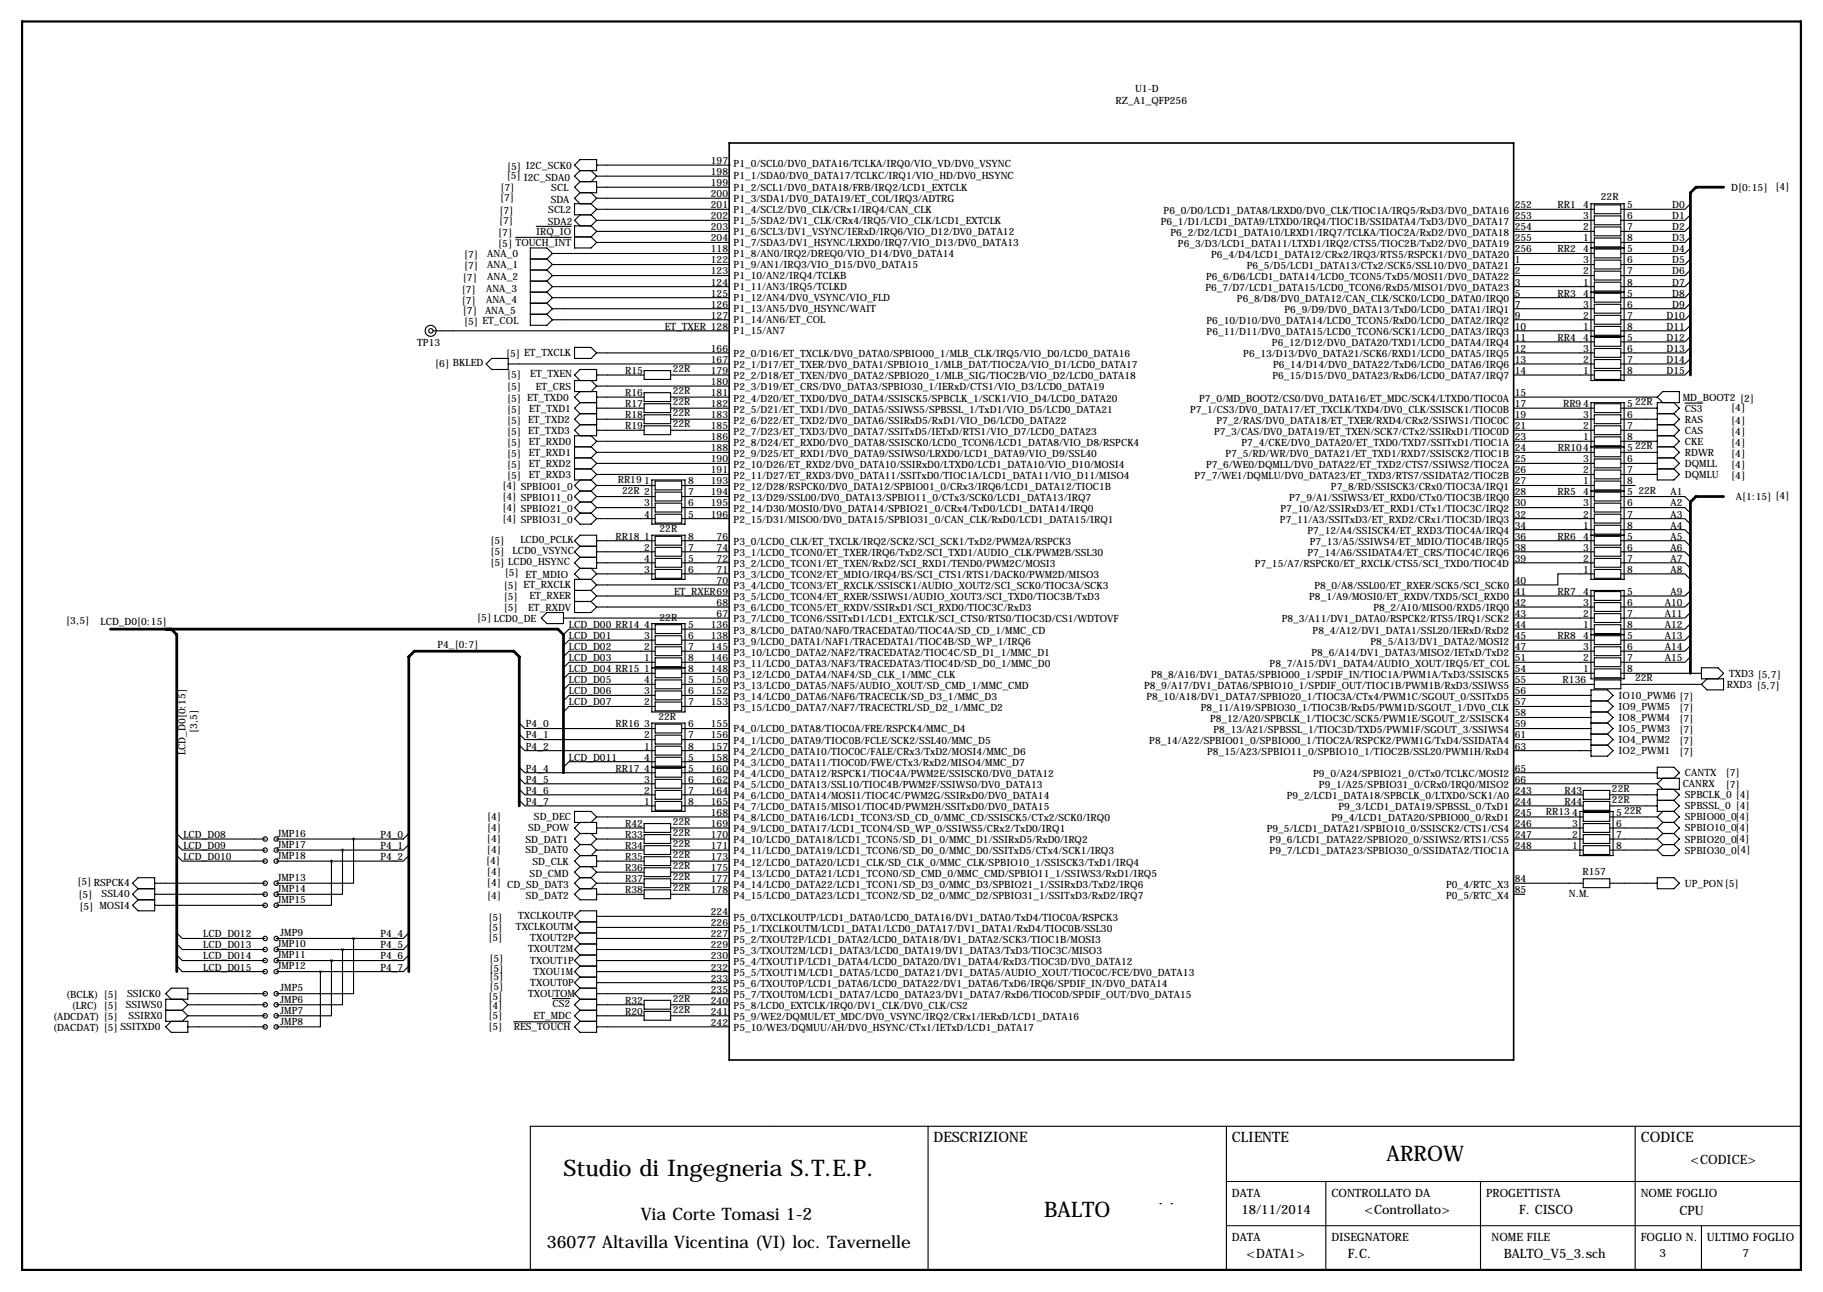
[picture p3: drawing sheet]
<svg xmlns="http://www.w3.org/2000/svg" width="419mm" height="297mm" viewBox="0 0 419 297" stroke-linecap="round" stroke-linejoin="round" font-family="sans-serif">
<defs><g id="words">
<text font-size="5.3" x="129.5" y="270.4">Studio di Ingegneria S.T.E.P.</text>
<g font-size="4.9">
<text x="318.8" y="267">ARROW</text>
<text x="240" y="279.7">BALTO</text>
</g>
<g font-size="4">
<text x="147.3" y="280.5">Via Corte Tomasi 1-2</text>
<text x="125.7" y="286.9">36077 Altavilla Vicentina (VI) loc. Tavernelle</text>
</g>
<g font-size="3.3">
<text x="214.6" y="262.6">DESCRIZIONE</text>
<text x="283.2" y="262.6">CLIENTE</text>
<text x="377.2" y="262.6">CODICE</text>
</g>
<g font-size="3">
<text x="388.6" y="267.6">&lt;CODICE&gt;</text>
<text x="285.4" y="279">18/11/2014</text>
<text x="313.7" y="279">&lt;Controllato&gt;</text>
<text x="349.2" y="279">F. CISCO</text>
<text x="386.1" y="279.3">CPU</text>
<text x="286.6" y="289.2">&lt;DATA1&gt;</text>
<text x="309.9" y="289.2">F.C.</text>
<text x="345.7" y="289.2">BALTO_V5_3.sch</text>
</g>
<g font-size="2.6">
<text x="283.2" y="275.1">DATA</text>
<text x="306.1" y="275.1">CONTROLLATO DA</text>
<text x="341.6" y="275.1">PROGETTISTA</text>
<text x="377.2" y="275.1">NOME FOGLIO</text>
<text x="283.2" y="285.3">DATA</text>
<text x="306.1" y="285.3">DISEGNATORE</text>
<text x="342.9" y="285.3">NOME FILE</text>
<text x="377.2" y="285.3">FOGLIO N.</text>
<text x="392.4" y="285.3">ULTIMO FOGLIO</text>
<text x="381.5" y="289.1">3</text>
<text x="400.6" y="289.1">7</text>
</g>
<g font-size="2.3">
<text x="256.4" y="23.8">RZ_A1_QFP256</text>
<text x="261" y="21.2">U1-D</text>
<text x="116.5" y="41.1">[5] I2C_SDA0</text>
<text x="116.6" y="39">[5] I2C_SCK0</text>
<text x="163.4" y="37.7">197</text>
<text x="163.4" y="40.2">198</text>
<text x="168.7" y="41.3">P1_1/SDA0/DV0_DATA17/TCLKC/IRQ1/VIO_HD/DV0_HSYNC</text>
<text x="168.7" y="38.5">P1_0/SCL0/DV0_DATA16/TCLKA/IRQ0/VIO_VD/DV0_VSYNC</text>
<text x="115" y="46.2">[7]</text>
<text x="115.1" y="43.8">[7]</text>
<text x="126.6" y="46.6">SDA</text>
<text x="126.7" y="43.8">SCL</text>
<text x="163.4" y="42.8">199</text>
<text x="163.4" y="45.3">200</text>
<text x="163.4" y="47.9">201</text>
<text x="168.7" y="46.3">P1_3/SDA1/DV0_DATA19/ET_COL/IRQ3/ADTRG</text>
<text x="168.7" y="43.8">P1_2/SCL1/DV0_DATA18/FRB/IRQ2/LCD1_EXTCLK</text>
<text x="348.2" y="47.9">252</text>
<text x="358.1" y="47.9">RR1</text>
<text x="364" y="47.9">4</text>
<text x="368" y="45.9">22R</text>
<text x="374.1" y="47.9">5</text>
<text x="384.5" y="47.9">D0</text>
<text x="398" y="43.8">D[0:15]</text>
<text x="408.2" y="43.7">[4]</text>
<text x="114.8" y="51.5">[7]</text>
<text x="114.8" y="49.1">[7]</text>
<text x="125.9" y="51.7">SDA2</text>
<text x="126" y="48.9">SCL2</text>
<text x="163.4" y="50.4">202</text>
<text x="163.4" y="52.9">203</text>
<text x="168.7" y="54">P1_6/SCL3/DV1_VSYNC/IERxD/IRQ6/VIO_D12/DV0_DATA12</text>
<text x="168.7" y="51.4">P1_5/SDA2/DV1_CLK/CRx4/IRQ5/VIO_CLK/LCD1_EXTCLK</text>
<text x="168.7" y="48.9">P1_4/SCL2/DV0_CLK/CRx1/IRQ4/CAN_CLK</text>
<text x="266.9" y="51.7">P6_1/D1/LCD1_DATA9/LTXD0/IRQ4/TIOC1B/SSIDATA4/TxD3/DV0_DATA17</text>
<text x="267.5" y="49.1">P6_0/D0/LCD1_DATA8/LRXD0/DV0_CLK/TIOC1A/IRQ5/RxD3/DV0_DATA16</text>
<text x="348.2" y="52.9">254</text>
<text x="348.2" y="50.4">253</text>
<text x="364" y="50.4">3</text>
<text x="364" y="52.9">2</text>
<text x="374.1" y="50.4">6</text>
<text x="374.1" y="52.9">7</text>
<text x="384.5" y="50.4">D1</text>
<text x="384.5" y="52.9">D2</text>
<text x="106.7" y="59.3">[7]</text>
<text x="112" y="59.1">ANA_0</text>
<text x="114.6" y="54.2">[7]</text>
<text x="114.6" y="56.8">[5] TOUCH_INT</text>
<text x="123.3" y="54">IRQ_IO</text>
<text x="163.4" y="55.5">204</text>
<text x="163.4" y="58">118</text>
<text x="168.7" y="59">P1_8/AN0/IRQ2/DREQ0/VIO_D14/DV0_DATA14</text>
<text x="168.7" y="56.5">P1_7/SDA3/DV1_HSYNC/LRXD0/IRQ7/VIO_D13/DV0_DATA13</text>
<text x="269.1" y="54.2">P6_2/D2/LCD1_DATA10/LRXD1/IRQ7/TCLKA/TIOC2A/RxD2/DV0_DATA18</text>
<text x="270.8" y="56.8">P6_3/D3/LCD1_DATA11/LTXD1/IRQ2/CTS5/TIOC2B/TxD2/DV0_DATA19</text>
<text x="278.5" y="59.3">P6_4/D4/LCD1_DATA12/CRx2/IRQ3/RTS5/RSPCK1/DV0_DATA20</text>
<text x="348.2" y="58">256</text>
<text x="348.2" y="55.5">255</text>
<text x="358.1" y="58">RR2</text>
<text x="364" y="55.5">1</text>
<text x="364" y="58">4</text>
<text x="374.1" y="55.5">8</text>
<text x="374.1" y="58">5</text>
<text x="384.5" y="55.5">D3</text>
<text x="384.5" y="58">D4</text>
<text x="106.4" y="64.6">[7]</text>
<text x="106.7" y="61.8">[7]</text>
<text x="112" y="61.6">ANA_1</text>
<text x="112" y="64.4">ANA_2</text>
<text x="163.4" y="60.6">122</text>
<text x="163.4" y="63.1">123</text>
<text x="163.4" y="65.6">124</text>
<text x="168.7" y="64.1">P1_10/AN2/IRQ4/TCLKB</text>
<text x="168.7" y="61.6">P1_9/AN1/IRQ3/VIO_D15/DV0_DATA15</text>
<text x="277.3" y="64.4">P6_6/D6/LCD1_DATA14/LCD0_TCON5/TxD5/MOSI1/DV0_DATA22</text>
<text x="286.6" y="61.8">P6_5/D5/LCD1_DATA13/CTx2/SCK5/SSL10/DV0_DATA21</text>
<text x="348.2" y="65.6">3</text>
<text x="348.2" y="63.1">2</text>
<text x="348.2" y="60.6">1</text>
<text x="364" y="60.6">3</text>
<text x="364" y="63.1">2</text>
<text x="364" y="65.6">1</text>
<text x="374.1" y="60.6">6</text>
<text x="374.1" y="63.1">7</text>
<text x="374.1" y="65.6">8</text>
<text x="384.5" y="60.6">D5</text>
<text x="384.5" y="63.1">D6</text>
<text x="384.5" y="65.6">D7</text>
<text x="106.2" y="67.4">[7]</text>
<text x="106.2" y="70">[7]</text>
<text x="111.8" y="67.2">ANA_3</text>
<text x="111.8" y="69.8">ANA_4</text>
<text x="163.4" y="68.2">125</text>
<text x="163.4" y="70.7">126</text>
<text x="168.7" y="71.7">P1_13/AN5/DV0_HSYNC/WAIT</text>
<text x="168.7" y="69.2">P1_12/AN4/DV0_VSYNC/VIO_FLD</text>
<text x="168.7" y="66.7">P1_11/AN3/IRQ5/TCLKD</text>
<text x="277.1" y="66.9">P6_7/D7/LCD1_DATA15/LCD0_TCON6/RxD5/MISO1/DV0_DATA23</text>
<text x="284.4" y="69.5">P6_8/D8/DV0_DATA12/CAN_CLK/SCK0/LCD0_DATA0/IRQ0</text>
<text x="295.3" y="72">P6_9/D9/DV0_DATA13/TxD0/LCD0_DATA1/IRQ1</text>
<text x="348.2" y="68.2">5</text>
<text x="348.2" y="70.7">7</text>
<text x="358.1" y="68.2">RR3</text>
<text x="364" y="68.2">4</text>
<text x="364" y="70.7">3</text>
<text x="374.1" y="68.2">5</text>
<text x="374.1" y="70.7">6</text>
<text x="384.5" y="68.2">D8</text>
<text x="384.5" y="70.7">D9</text>
<text x="106.4" y="72.2">[7]</text>
<text x="106.7" y="74.8">[5] ET_COL</text>
<text x="111.5" y="72.3">ANA_5</text>
<text x="152.8" y="75.8">ET_TXER 128</text>
<text x="163.4" y="73.3">127</text>
<text x="168.7" y="76.8">P1_15/AN7</text>
<text x="168.7" y="74.3">P1_14/AN6/ET_COL</text>
<text x="277.4" y="74.5">P6_10/D10/DV0_DATA14/LCD0_TCON5/RxD0/LCD0_DATA2/IRQ2</text>
<text x="277.4" y="77.1">P6_11/D11/DV0_DATA15/LCD0_TCON6/SCK1/LCD0_DATA3/IRQ3</text>
<text x="348.2" y="73.3">9</text>
<text x="348.2" y="75.8">10</text>
<text x="364" y="73.3">2</text>
<text x="364" y="75.8">1</text>
<text x="374.1" y="73.3">7</text>
<text x="374.1" y="75.8">8</text>
<text x="383.1" y="73.3">D10</text>
<text x="383.1" y="75.8">D11</text>
<text x="95.9" y="79.4">TP13</text>
<text x="116.3" y="82.2">[5] ET_TXCLK</text>
<text x="163.4" y="80.9">166</text>
<text x="163.4" y="83.4">167</text>
<text x="168.7" y="82">P2_0/D16/ET_TXCLK/DV0_DATA0/SPBIO00_1/MLB_CLK/IRQ5/VIO_D0/LCD0_DATA16</text>
<text x="285.8" y="82.2">P6_13/D13/DV0_DATA21/SCK6/RXD1/LCD0_DATA5/IRQ5</text>
<text x="292.4" y="79.6">P6_12/D12/DV0_DATA20/TXD1/LCD0_DATA4/IRQ4</text>
<text x="348.2" y="78.3">11</text>
<text x="348.2" y="80.9">12</text>
<text x="348.2" y="83.4">13</text>
<text x="358.1" y="78.3">RR4</text>
<text x="364" y="78.3">4</text>
<text x="364" y="80.9">3</text>
<text x="364" y="83.4">2</text>
<text x="374.1" y="78.3">5</text>
<text x="374.1" y="80.9">6</text>
<text x="374.1" y="83.4">7</text>
<text x="383.1" y="78.3">D12</text>
<text x="383.1" y="80.9">D13</text>
<text x="383.1" y="83.4">D14</text>
<text x="100.1" y="84.4">[6] BKLED</text>
<text x="116.6" y="87">[5]</text>
<text x="116.6" y="89.8">[5]</text>
<text x="121.9" y="86.8">ET_TXEN</text>
<text x="123.1" y="89.6">ET_CRS</text>
<text x="143.8" y="86">R15</text>
<text x="154.7" y="85.5">22R</text>
<text x="163.4" y="86">179</text>
<text x="163.4" y="88.5">180</text>
<text x="168.7" y="89.8">P2_3/D19/ET_CRS/DV0_DATA3/SPBIO30_1/IERxD/CTS1/VIO_D3/LCD0_DATA19</text>
<text x="168.7" y="87.2">P2_2/D18/ET_TXEN/DV0_DATA2/SPBIO20_1/MLB_SIG/TIOC2B/VIO_D2/LCD0_DATA18</text>
<text x="168.7" y="84.7">P2_1/D17/ET_TXER/DV0_DATA1/SPBIO10_1/MLB_DAT/TIOC2A/VIO_D1/LCD0_DATA17</text>
<text x="292.5" y="87.2">P6_15/D15/DV0_DATA23/RxD6/LCD0_DATA7/IRQ7</text>
<text x="292.7" y="84.7">P6_14/D14/DV0_DATA22/TxD6/LCD0_DATA6/IRQ6</text>
<text x="348.2" y="86">14</text>
<text x="364" y="86">1</text>
<text x="374.1" y="86">8</text>
<text x="383.1" y="86">D15</text>
<text x="116.6" y="92.3">[5] ET_TXD0</text>
<text x="116.6" y="94.9">[5]</text>
<text x="121.7" y="94.6">ET_TXD1</text>
<text x="143.8" y="91">R16</text>
<text x="143.8" y="93.6">R17</text>
<text x="154.7" y="90.6">22R</text>
<text x="154.7" y="93.2">22R</text>
<text x="154.7" y="95.7">22R</text>
<text x="163.4" y="91">181</text>
<text x="163.4" y="93.6">182</text>
<text x="168.7" y="94.9">P2_5/D21/ET_TXD1/DV0_DATA5/SSIWS5/SPBSSL_1/TxD1/VIO_D5/LCD0_DATA21</text>
<text x="168.7" y="92.3">P2_4/D20/ET_TXD0/DV0_DATA4/SSISCK5/SPBCLK_1/SCK1/VIO_D4/LCD0_DATA20</text>
<text x="273.6" y="94.9">P7_1/CS3/DV0_DATA17/ET_TXCLK/TXD4/DV0_CLK/SSISCK1/TIOC0B</text>
<text x="275.7" y="92.3">P7_0/MD_BOOT2/CS0/DV0_DATA16/ET_MDC/SCK4/LTXD0/TIOC0A</text>
<text x="348.2" y="91">15</text>
<text x="348.2" y="93.6">17</text>
<text x="359.3" y="93.6">RR94</text>
<text x="374.1" y="93.6">5</text>
<text x="375.9" y="93.2">22R</text>
<text x="386.8" y="92.1">MD_BOOT2 [2]</text>
<text x="387.3" y="94.6">CS3</text>
<text x="398" y="94.6">[4]</text>
<text x="116.6" y="97.4">[5]</text>
<text x="116.6" y="99.9">[5]</text>
<text x="121.4" y="97.2">ET_TXD2</text>
<text x="121.4" y="99.7">ET_TXD3</text>
<text x="143.8" y="96.1">R18</text>
<text x="143.8" y="98.7">R19</text>
<text x="154.7" y="98.2">22R</text>
<text x="163.4" y="96.1">183</text>
<text x="163.4" y="98.7">185</text>
<text x="163.4" y="101.2">186</text>
<text x="168.7" y="99.9">P2_7/D23/ET_TXD3/DV0_DATA7/SSITxD5/IETxD/RTS1/VIO_D7/LCD0_DATA23</text>
<text x="168.7" y="97.4">P2_6/D22/ET_TXD2/DV0_DATA6/SSIRxD5/RxD1/VIO_D6/LCD0_DATA22</text>
<text x="279.1" y="99.9">P7_3/CAS/DV0_DATA19/ET_TXEN/SCK7/CTx2/SSIRxD1/TIOC0D</text>
<text x="279.6" y="97.4">P7_2/RAS/DV0_DATA18/ET_TXER/RXD4/CRx2/SSIWS1/TIOC0C</text>
<text x="348.2" y="96.1">19</text>
<text x="348.2" y="98.7">21</text>
<text x="348.2" y="101.2">23</text>
<text x="364" y="96.1">3</text>
<text x="364" y="98.7">2</text>
<text x="364" y="101.2">1</text>
<text x="374.1" y="96.1">6</text>
<text x="374.1" y="98.7">7</text>
<text x="374.1" y="101.2">8</text>
<text x="387.3" y="97.2">RAS</text>
<text x="387.3" y="99.7">CAS</text>
<text x="398" y="97.4">[4]</text>
<text x="398" y="99.9">[4]</text>
<text x="116.6" y="102.5">[5]</text>
<text x="116.6" y="105">[5]</text>
<text x="116.6" y="107.6">[5]</text>
<text x="121.6" y="102.3">ET_RXD0</text>
<text x="121.6" y="104.8">ET_RXD1</text>
<text x="121.6" y="107.3">ET_RXD2</text>
<text x="163.4" y="103.7">188</text>
<text x="163.4" y="106.3">190</text>
<text x="168.7" y="107.6">P2_10/D26/ET_RXD2/DV0_DATA10/SSIRxD0/LTXD0/LCD1_DATA10/VIO_D10/MOSI4</text>
<text x="168.7" y="105">P2_9/D25/ET_RXD1/DV0_DATA9/SSIWS0/LRXD0/LCD1_DATA9/VIO_D9/SSL40</text>
<text x="168.7" y="102.5">P2_8/D24/ET_RXD0/DV0_DATA8/SSISCK0/LCD0_TCON6/LCD1_DATA8/VIO_D8/RSPCK4</text>
<text x="277.3" y="107.6">P7_6/WE0/DQMLL/DV0_DATA22/ET_TXD2/CTS7/SSIWS2/TIOC2A</text>
<text x="281.7" y="105">P7_5/RD/WR/DV0_DATA21/ET_TXD1/RXD7/SSISCK2/TIOC1B</text>
<text x="285.4" y="102.5">P7_4/CKE/DV0_DATA20/ET_TXD0/TXD7/SSITxD1/TIOC1A</text>
<text x="348.2" y="103.7">24</text>
<text x="348.2" y="106.3">25</text>
<text x="358.2" y="103.7">RR104</text>
<text x="364" y="106.3">3</text>
<text x="374.1" y="103.7">5</text>
<text x="374.1" y="106.3">6</text>
<text x="375.9" y="103.3">22R</text>
<text x="387.3" y="104.8">RDWR</text>
<text x="387.3" y="102.3">CKE</text>
<text x="387.3" y="107.3">DQMLL</text>
<text x="398" y="105">[4]</text>
<text x="398" y="102.5">[4]</text>
<text x="398" y="107.6">[4]</text>
<text x="115.5" y="112.5">[4] SPBIO01_0</text>
<text x="116.6" y="110.1">[5]</text>
<text x="121.6" y="109.9">ET_RXD3</text>
<text x="142" y="111.1">RR19</text>
<text x="143" y="113.5">22R 2</text>
<text x="148.1" y="111.4">1</text>
<text x="158.2" y="111.4">8</text>
<text x="158.2" y="113.9">7</text>
<text x="163.4" y="108.8">191</text>
<text x="163.4" y="111.4">193</text>
<text x="163.4" y="113.9">194</text>
<text x="168.7" y="112.6">P2_12/D28/RSPCK0/DV0_DATA12/SPBIO01_0/CRx3/IRQ6/LCD1_DATA12/TIOC1B</text>
<text x="168.7" y="110.1">P2_11/D27/ET_RXD3/DV0_DATA11/SSITxD0/TIOC1A/LCD1_DATA11/VIO_D11/MISO4</text>
<text x="274.6" y="110.1">P7_7/WE1/DQMLU/DV0_DATA23/ET_TXD3/RTS7/SSIDATA2/TIOC2B</text>
<text x="306" y="112.6">P7_8/RD/SSISCK3/CRx0/TIOC3A/IRQ1</text>
<text x="348.2" y="108.8">26</text>
<text x="348.2" y="111.4">27</text>
<text x="348.2" y="113.9">28</text>
<text x="358.1" y="113.9">RR5</text>
<text x="364" y="113.9">4</text>
<text x="364" y="108.8">2</text>
<text x="364" y="111.4">1</text>
<text x="374.1" y="113.9">5</text>
<text x="374.1" y="108.8">7</text>
<text x="374.1" y="111.4">8</text>
<text x="376.7" y="113.5">22R</text>
<text x="384.1" y="113.9">A1</text>
<text x="387.3" y="109.9">DQMLU</text>
<text x="398" y="110.1">[4]</text>
<text x="115.5" y="115">[4] SPBIO11_0</text>
<text x="115.5" y="117.5">[4] SPBIO21_0</text>
<text x="148.1" y="116.4">3</text>
<text x="148.1" y="119">4</text>
<text x="158.2" y="116.4">6</text>
<text x="158.2" y="119">5</text>
<text x="163.4" y="116.4">195</text>
<text x="163.4" y="119">196</text>
<text x="168.7" y="117.7">P2_14/D30/MOSI0/DV0_DATA14/SPBIO21_0/CRx4/TxD0/LCD1_DATA14/IRQ0</text>
<text x="168.7" y="115.2">P2_13/D29/SSL00/DV0_DATA13/SPBIO11_0/CTx3/SCK0/LCD1_DATA13/IRQ7</text>
<text x="294.4" y="117.7">P7_10/A2/SSIRxD3/ET_RXD1/CTx1/TIOC3C/IRQ2</text>
<text x="296.4" y="115.2">P7_9/A1/SSIWS3/ET_RXD0/CTx0/TIOC3B/IRQ0</text>
<text x="348.2" y="116.4">30</text>
<text x="348.2" y="119">32</text>
<text x="364" y="116.4">3</text>
<text x="364" y="119">2</text>
<text x="374.1" y="116.4">6</text>
<text x="374.1" y="119">7</text>
<text x="384.1" y="116.4">A2</text>
<text x="384.1" y="119">A3</text>
<text x="399" y="114.9">A[1:15] [4]</text>
<text x="112.8" y="125.1">[5]</text>
<text x="115.5" y="120.1">[4] SPBIO31_0</text>
<text x="119.6" y="124.9">LCD0_PCLK</text>
<text x="141.5" y="124.1">RR18</text>
<text x="148.1" y="124.1">1</text>
<text x="151.6" y="122.4">22R</text>
<text x="158.2" y="124.1">8</text>
<text x="164.8" y="124.1">76</text>
<text x="168.7" y="120.3">P2_15/D31/MISO0/DV0_DATA15/SPBIO31_0/CAN_CLK/RxD0/LCD1_DATA15/IRQ1</text>
<text x="168.7" y="125.3">P3_0/LCD0_CLK/ET_TXCLK/IRQ2/SCK2/SCI_SCK1/TxD2/PWM2A/RSPCK3</text>
<text x="294.3" y="120.3">P7_11/A3/SSITxD3/ET_RXD2/CRx1/TIOC3D/IRQ3</text>
<text x="300.6" y="122.8">P7_12/A4/SSISCK4/ET_RXD3/TIOC4A/IRQ4</text>
<text x="301.1" y="125.3">P7_13/A5/SSIWS4/ET_MDIO/TIOC4B/IRQ5</text>
<text x="348.2" y="121.5">34</text>
<text x="348.2" y="124.1">36</text>
<text x="358.1" y="124.1">RR6</text>
<text x="364" y="121.5">1</text>
<text x="364" y="124.1">4</text>
<text x="374.1" y="121.5">8</text>
<text x="374.1" y="124.1">5</text>
<text x="384.1" y="121.5">A4</text>
<text x="384.1" y="124.1">A5</text>
<text x="112.8" y="127.6">[5]</text>
<text x="112.8" y="130.2">[5] LCD0_HSYNC</text>
<text x="117.9" y="127.4">LCD0_VSYNC</text>
<text x="148.1" y="126.6">2</text>
<text x="148.1" y="129.1">4</text>
<text x="148.1" y="131.7">3</text>
<text x="158.2" y="126.6">7</text>
<text x="158.2" y="129.1">5</text>
<text x="158.2" y="131.7">6</text>
<text x="164.8" y="126.6">74</text>
<text x="164.8" y="129.1">72</text>
<text x="164.8" y="131.7">71</text>
<text x="168.7" y="127.9">P3_1/LCD0_TCON0/ET_TXER/IRQ6/TxD2/SCI_TXD1/AUDIO_CLK/PWM2B/SSL30</text>
<text x="168.7" y="130.4">P3_2/LCD0_TCON1/ET_TXEN/RxD2/SCI_RXD1/TEND0/PWM2C/MOSI3</text>
<text x="288.5" y="130.4">P7_15/A7/RSPCK0/ET_RXCLK/CTS5/SCI_TXD0/TIOC4D</text>
<text x="300.6" y="127.9">P7_14/A6/SSIDATA4/ET_CRS/TIOC4C/IRQ6</text>
<text x="348.2" y="126.6">38</text>
<text x="348.2" y="129.1">39</text>
<text x="364" y="126.6">3</text>
<text x="364" y="129.1">2</text>
<text x="364" y="131.7">1</text>
<text x="374.1" y="126.6">6</text>
<text x="374.1" y="129.1">7</text>
<text x="374.1" y="131.7">8</text>
<text x="384.1" y="126.6">A6</text>
<text x="384.1" y="129.1">A7</text>
<text x="384.1" y="131.7">A8</text>
<text x="115.8" y="135.5">[5] ET_RXCLK</text>
<text x="116" y="132.5">[5] ET_MDIO</text>
<text x="121.7" y="137.8">ET_RXER</text>
<text x="155" y="136.8">ET_RXER69</text>
<text x="164.8" y="134.2">70</text>
<text x="168.7" y="133">P3_3/LCD0_TCON2/ET_MDIO/IRQ4/BS/SCI_CTS1/RTS1/DACK0/PWM2D/MISO3</text>
<text x="168.7" y="135.5">P3_4/LCD0_TCON3/ET_RXCLK/SSISCK1/AUDIO_XOUT2/SCI_SCK0/TIOC3A/SCK3</text>
<text x="302.2" y="135.5">P8_0/A8/SSL00/ET_RXER/SCK5/SCI_SCK0</text>
<text x="348.2" y="136.8">41</text>
<text x="348.2" y="134.2">40</text>
<text x="358.1" y="136.8">RR7</text>
<text x="364" y="136.8">4</text>
<text x="374.1" y="136.8">5</text>
<text x="384.1" y="136.8">A9</text>
<text x="15.2" y="143.5">[3,5]</text>
<text x="23.1" y="143.6">LCD_D0[0:15]</text>
<text x="109.7" y="142.9">[5] LCD0_DE</text>
<text x="115.8" y="140.6">[5]</text>
<text x="115.8" y="138">[5]</text>
<text x="121.4" y="140.4">ET_RXDV</text>
<text x="151.6" y="142.7">22R</text>
<text x="164.8" y="139.3">68</text>
<text x="164.8" y="141.8">67</text>
<text x="168.7" y="138">P3_5/LCD0_TCON4/ET_RXER/SSIWS1/AUDIO_XOUT3/SCI_TXD0/TIOC3B/TxD3</text>
<text x="168.7" y="140.6">P3_6/LCD0_TCON5/ET_RXDV/SSIRxD1/SCI_RXD0/TIOC3C/RxD3</text>
<text x="168.7" y="143.1">P3_7/LCD0_TCON6/SSITxD1/LCD1_EXTCLK/SCI_CTS0/RTS0/TIOC3D/CS1/WDTOVF</text>
<text x="294.7" y="143.1">P8_3/A11/DV1_DATA0/RSPCK2/RTS5/IRQ1/SCK2</text>
<text x="301" y="138">P8_1/A9/MOSI0/ET_RXDV/TXD5/SCI_RXD0</text>
<text x="315.7" y="140.6">P8_2/A10/MISO0/RXD5/IRQ0</text>
<text x="348.2" y="139.3">42</text>
<text x="348.2" y="141.8">43</text>
<text x="364" y="139.3">3</text>
<text x="364" y="141.8">2</text>
<text x="374.1" y="139.3">6</text>
<text x="374.1" y="141.8">7</text>
<text x="382.8" y="139.3">A10</text>
<text x="382.8" y="141.8">A11</text>
<text x="100.6" y="149">P4_[0:7]</text>
<text x="130.8" y="144.4">LCD_D00 RR14</text>
<text x="130.8" y="146.9">LCD_D01</text>
<text x="130.8" y="149.5">LCD_D02</text>
<text x="148.1" y="144.4">4</text>
<text x="148.1" y="146.9">3</text>
<text x="148.1" y="149.5">2</text>
<text x="158.2" y="144.4">5</text>
<text x="158.2" y="146.9">6</text>
<text x="158.2" y="149.5">7</text>
<text x="163.4" y="144.4">136</text>
<text x="163.4" y="146.9">138</text>
<text x="163.4" y="149.5">145</text>
<text x="168.7" y="145.7">P3_8/LCD0_DATA0/NAF0/TRACEDATA0/TIOC4A/SD_CD_1/MMC_CD</text>
<text x="168.7" y="148.2">P3_9/LCD0_DATA1/NAF1/TRACEDATA1/TIOC4B/SD_WP_1/IRQ6</text>
<text x="301.8" y="145.7">P8_4/A12/DV1_DATA1/SSL20/IERxD/RxD2</text>
<text x="315.1" y="148.2">P8_5/A13/DV1_DATA2/MOSI2</text>
<text x="348.2" y="144.4">44</text>
<text x="348.2" y="146.9">45</text>
<text x="348.2" y="149.5">47</text>
<text x="358.1" y="146.9">RR8</text>
<text x="364" y="144.4">1</text>
<text x="364" y="146.9">4</text>
<text x="364" y="149.5">3</text>
<text x="374.1" y="144.4">8</text>
<text x="374.1" y="146.9">5</text>
<text x="374.1" y="149.5">6</text>
<text x="382.8" y="144.4">A12</text>
<text x="382.8" y="146.9">A13</text>
<text x="382.8" y="149.5">A14</text>
<text x="130.8" y="152">LCD_D03</text>
<text x="130.8" y="154.5">LCD_D04 RR15</text>
<text x="148.1" y="152">1</text>
<text x="148.1" y="154.5">1</text>
<text x="158.2" y="152">8</text>
<text x="158.2" y="154.5">8</text>
<text x="163.4" y="152">146</text>
<text x="163.4" y="154.5">148</text>
<text x="168.7" y="150.7">P3_10/LCD0_DATA2/NAF2/TRACEDATA2/TIOC4C/SD_D1_1/MMC_D1</text>
<text x="168.7" y="153.3">P3_11/LCD0_DATA3/NAF3/TRACEDATA3/TIOC4D/SD_D0_1/MMC_D0</text>
<text x="168.7" y="155.8">P3_12/LCD0_DATA4/NAF4/SD_CLK_1/MMC_CLK</text>
<text x="264.6" y="155.8">P8_8/A16/DV1_DATA5/SPBIO00_1/SPDIF_IN/TIOC1A/PWM1A/TxD3/SSISCK5</text>
<text x="291.9" y="153.3">P8_7/A15/DV1_DATA4/AUDIO_XOUT/IRQ5/ET_COL</text>
<text x="301.5" y="150.7">P8_6/A14/DV1_DATA3/MISO2/IETxD/TxD2</text>
<text x="348.2" y="152">51</text>
<text x="348.2" y="154.5">54</text>
<text x="364" y="152">2</text>
<text x="364" y="154.5">1</text>
<text x="374.1" y="152">7</text>
<text x="374.1" y="154.5">8</text>
<text x="382.8" y="152">A15</text>
<text x="397.5" y="155.6">TXD3 [5,7]</text>
<text x="130.8" y="157.1">LCD_D05</text>
<text x="130.8" y="159.6">LCD_D06</text>
<text x="148.1" y="157.1">4</text>
<text x="148.1" y="159.6">3</text>
<text x="158.2" y="157.1">5</text>
<text x="158.2" y="159.6">6</text>
<text x="163.4" y="157.1">150</text>
<text x="163.4" y="159.6">152</text>
<text x="168.7" y="158.4">P3_13/LCD0_DATA5/NAF5/AUDIO_XOUT/SD_CMD_1/MMC_CMD</text>
<text x="168.7" y="160.9">P3_14/LCD0_DATA6/NAF6/TRACECLK/SD_D3_1/MMC_D3</text>
<text x="263" y="158.4">P8_9/A17/DV1_DATA6/SPBIO10_1/SPDIF_OUT/TIOC1B/PWM1B/RxD3/SSIWS5</text>
<text x="263.6" y="160.9">P8_10/A18/DV1_DATA7/SPBIO20_1/TIOC3A/CTx4/PWM1C/SGOUT_0/SSITxD5</text>
<text x="348.2" y="157.1">55</text>
<text x="348.2" y="159.6">56</text>
<text x="359.2" y="157.1">R136</text>
<text x="372.1" y="160.7">IO10_PWM6 [7]</text>
<text x="375.9" y="156.7">22R</text>
<text x="397" y="158.1">RXD3 [5,7]</text>
<text x="120.9" y="167.2">P4_0</text>
<text x="130.8" y="162.2">LCD_D07</text>
<text x="141.5" y="167.2">RR16</text>
<text x="148.1" y="162.2">2</text>
<text x="148.1" y="167.2">3</text>
<text x="151.4" y="165.6">22R</text>
<text x="158.2" y="162.2">7</text>
<text x="158.2" y="167.2">6</text>
<text x="163.4" y="162.2">153</text>
<text x="163.4" y="167.2">155</text>
<text x="168.7" y="163.4">P3_15/LCD0_DATA7/NAF7/TRACECTRL/SD_D2_1/MMC_D2</text>
<text x="276.1" y="163.4">P8_11/A19/SPBIO30_1/TIOC3B/RxD5/PWM1D/SGOUT_1/DV0_CLK</text>
<text x="278.2" y="166">P8_12/A20/SPBCLK_1/TIOC3C/SCK5/PWM1E/SGOUT_2/SSISCK4</text>
<text x="348.2" y="162.2">57</text>
<text x="348.2" y="164.7">58</text>
<text x="348.2" y="167.2">59</text>
<text x="372.1" y="165.8">IO8_PWM4</text>
<text x="372.1" y="163.2">IO9_PWM5</text>
<text x="386.1" y="166">[7]</text>
<text x="386.1" y="163.4">[7]</text>
<text x="42.7" y="173.6" transform="rotate(-90 42.7 173.6)">LCD_D0[0:15]</text>
<text x="45.4" y="168.5" transform="rotate(-90 45.4 168.5)">[3,5]</text>
<text x="120.9" y="169.8">P4_1</text>
<text x="120.9" y="172.3">P4_2</text>
<text x="148.1" y="169.8">2</text>
<text x="148.1" y="172.3">1</text>
<text x="158.2" y="169.8">7</text>
<text x="158.2" y="172.3">8</text>
<text x="163.4" y="169.8">156</text>
<text x="163.4" y="172.3">157</text>
<text x="168.7" y="168.3">P4_0/LCD0_DATA8/TIOC0A/FRE/RSPCK4/MMC_D4</text>
<text x="168.7" y="171.1">P4_1/LCD0_DATA9/TIOC0B/FCLE/SCK2/SSL40/MMC_D5</text>
<text x="168.7" y="173.6">P4_2/LCD0_DATA10/TIOC0C/FALE/CRx3/TxD2/MOSI4/MMC_D6</text>
<text x="264.2" y="171.1">P8_14/A22/SPBIO01_0/SPBIO00_1/TIOC2A/RSPCK2/PWM1G/TxD4/SSIDATA4</text>
<text x="277.5" y="173.6">P8_15/A23/SPBIO11_0/SPBIO10_1/TIOC2B/SSL20/PWM1H/RxD4</text>
<text x="279" y="168.5">P8_13/A21/SPBSSL_1/TIOC3D/TXD5/PWM1F/SGOUT_3/SSIWS4</text>
<text x="348.2" y="169.8">61</text>
<text x="348.2" y="172.3">63</text>
<text x="372.1" y="173.4">IO2_PWM1</text>
<text x="372.1" y="170.8">IO4_PWM2</text>
<text x="372.1" y="168.3">IO5_PWM3</text>
<text x="386.1" y="173.6">[7]</text>
<text x="386.1" y="171.1">[7]</text>
<text x="386.1" y="168.5">[7]</text>
<text x="120.9" y="177.4">P4_4</text>
<text x="120.9" y="179.9">P4_5</text>
<text x="130.8" y="174.9">LCD_D011</text>
<text x="141.5" y="177.4">RR17</text>
<text x="148.1" y="174.9">4</text>
<text x="148.1" y="177.4">4</text>
<text x="148.1" y="179.9">3</text>
<text x="158.2" y="174.9">5</text>
<text x="158.2" y="177.4">5</text>
<text x="158.2" y="179.9">6</text>
<text x="163.4" y="174.9">158</text>
<text x="163.4" y="177.4">160</text>
<text x="163.4" y="179.9">162</text>
<text x="168.7" y="176.1">P4_3/LCD0_DATA11/TIOC0D/FWE/CTx3/RxD2/MISO4/MMC_D7</text>
<text x="168.7" y="178.7">P4_4/LCD0_DATA12/RSPCK1/TIOC4A/PWM2E/SSISCK0/DV0_DATA12</text>
<text x="301.9" y="178.7">P9_0/A24/SPBIO21_0/CTx0/TCLKC/MOSI2</text>
<text x="348.2" y="177.4">65</text>
<text x="348.2" y="179.9">66</text>
<text x="387.3" y="178.5">CANTX</text>
<text x="396.7" y="178.4">[7]</text>
<text x="120.9" y="182.5">P4_6</text>
<text x="120.9" y="185">P4_7</text>
<text x="148.1" y="182.5">2</text>
<text x="148.1" y="185">1</text>
<text x="158.2" y="182.5">7</text>
<text x="158.2" y="185">8</text>
<text x="163.4" y="182.5">164</text>
<text x="163.4" y="185">165</text>
<text x="168.7" y="181.2">P4_5/LCD0_DATA13/SSL10/TIOC4B/PWM2F/SSIWS0/DV0_DATA13</text>
<text x="168.7" y="183.8">P4_6/LCD0_DATA14/MOSI1/TIOC4C/PWM2G/SSIRxD0/DV0_DATA14</text>
<text x="295.8" y="183.8">P9_2/LCD1_DATA18/SPBCLK_0/LTXD0/SCK1/A0</text>
<text x="303.2" y="181.2">P9_1/A25/SPBIO31_0/CRx0/IRQ0/MISO2</text>
<text x="348.2" y="182.5">243</text>
<text x="348.2" y="185">244</text>
<text x="359.7" y="182.5">R43</text>
<text x="359.7" y="185">R44</text>
<text x="370.6" y="182.1">22R</text>
<text x="370.6" y="184.6">22R</text>
<text x="386.8" y="181">CANRX</text>
<text x="387.3" y="183.5">SPBCLK_0 [4]</text>
<text x="396.7" y="181.2">[7]</text>
<text x="112" y="188.6">[4]</text>
<text x="112" y="191.1">[4]</text>
<text x="121.4" y="191.2">SD_POW</text>
<text x="122.8" y="188.6">SD_DEC</text>
<text x="143.8" y="190.1">R42</text>
<text x="154.7" y="189.7">22R</text>
<text x="163.4" y="187.6">168</text>
<text x="163.4" y="190.1">169</text>
<text x="168.7" y="186.3">P4_7/LCD0_DATA15/MISO1/TIOC4D/PWM2H/SSITxD0/DV0_DATA15</text>
<text x="168.7" y="188.8">P4_8/LCD0_DATA16/LCD1_TCON3/SD_CD_0/MMC_CD/SSISCK5/CTx2/SCK0/IRQ0</text>
<text x="168.7" y="191.4">P4_9/LCD0_DATA17/LCD1_TCON4/SD_WP_0/SSIWS5/CRx2/TxD0/IRQ1</text>
<text x="291.2" y="191.4">P9_5/LCD1_DATA21/SPBIO10_0/SSISCK2/CTS1/CS4</text>
<text x="306.1" y="188.8">P9_4/LCD1_DATA20/SPBIO00_0/RxD1</text>
<text x="307.7" y="186.3">P9_3/LCD1_DATA19/SPBSSL_0/TxD1</text>
<text x="348.2" y="187.6">245</text>
<text x="348.2" y="190.1">246</text>
<text x="355.4" y="187.3">RR13</text>
<text x="361.4" y="187.6">4</text>
<text x="361.4" y="190.1">3</text>
<text x="371.6" y="187.6">5</text>
<text x="371.6" y="190.1">6</text>
<text x="373.4" y="187.1">22R</text>
<text x="387.3" y="186.1">SPBSSL_0 [4]</text>
<text x="387.3" y="188.6">SPBIO00_0[4]</text>
<text x="387.3" y="191.2">SPBIO10_0[4]</text>
<text x="42.2" y="192.6">LCD_D08</text>
<text x="42.2" y="195.2">LCD_D09</text>
<text x="42.2" y="197.7">LCD_D010</text>
<text x="63.8" y="194.9">JMP17</text>
<text x="63.8" y="197.5">JMP18</text>
<text x="63.8" y="192.4">JMP16</text>
<text x="87.4" y="192.6">P4_0</text>
<text x="87.4" y="195.2">P4_1</text>
<text x="87.4" y="197.7">P4_2</text>
<text x="112" y="196">[4]</text>
<text x="112" y="193.5">[4]</text>
<text x="120.8" y="196.2">SD_DAT0</text>
<text x="120.8" y="193.9">SD_DAT1</text>
<text x="143.8" y="192.6">R33</text>
<text x="143.8" y="195.2">R34</text>
<text x="143.8" y="197.7">R35</text>
<text x="154.7" y="192.2">22R</text>
<text x="154.7" y="194.8">22R</text>
<text x="154.7" y="197.3">22R</text>
<text x="163.4" y="192.6">170</text>
<text x="163.4" y="195.2">171</text>
<text x="163.4" y="197.7">173</text>
<text x="168.7" y="193.9">P4_10/LCD0_DATA18/LCD1_TCON5/SD_D1_0/MMC_D1/SSIRxD5/RxD0/IRQ2</text>
<text x="168.7" y="196.5">P4_11/LCD0_DATA19/LCD1_TCON6/SD_D0_0/MMC_D0/SSITxD5/CTx4/SCK1/IRQ3</text>
<text x="291.9" y="193.9">P9_6/LCD1_DATA22/SPBIO20_0/SSIWS2/RTS1/CS5</text>
<text x="291.9" y="196.5">P9_7/LCD1_DATA23/SPBIO30_0/SSIDATA2/TIOC1A</text>
<text x="348.2" y="192.6">247</text>
<text x="348.2" y="195.2">248</text>
<text x="361.4" y="192.6">2</text>
<text x="361.4" y="195.2">1</text>
<text x="371.6" y="192.6">7</text>
<text x="371.6" y="195.2">8</text>
<text x="387.3" y="193.7">SPBIO20_0[4]</text>
<text x="387.3" y="196.2">SPBIO30_0[4]</text>
<text x="17.8" y="203.6">[5] RSPCK4</text>
<text x="63.8" y="202.6">JMP13</text>
<text x="111.8" y="198.7">[4]</text>
<text x="112" y="201.1">[4]</text>
<text x="112" y="203.7">[4] CD_SD_DAT3</text>
<text x="121.8" y="201.5">SD_CMD</text>
<text x="122.4" y="198.8">SD_CLK</text>
<text x="143.8" y="200.3">R36</text>
<text x="143.8" y="202.8">R37</text>
<text x="154.7" y="199.8">22R</text>
<text x="154.7" y="202.4">22R</text>
<text x="163.4" y="200.3">175</text>
<text x="163.4" y="202.8">177</text>
<text x="168.7" y="199">P4_12/LCD0_DATA20/LCD1_CLK/SD_CLK_0/MMC_CLK/SPBIO10_1/SSISCK3/TxD1/IRQ4</text>
<text x="168.7" y="201.5">P4_13/LCD0_DATA21/LCD1_TCON0/SD_CMD_0/MMC_CMD/SPBIO11_1/SSIWS3/RxD1/IRQ5</text>
<text x="348.2" y="202.8">84</text>
<text x="363.8" y="201.3">R157</text>
<text x="387.3" y="203.9">UP_PON[5]</text>
<text x="18" y="206.4">[5]</text>
<text x="18.3" y="209.2">[5] MOSI4</text>
<text x="23.4" y="206.2">SSL40</text>
<text x="63.8" y="205.1">JMP14</text>
<text x="63.8" y="207.6">JMP15</text>
<text x="112" y="206.6">[4]</text>
<text x="120.9" y="206.7">SD_DAT2</text>
<text x="143.8" y="205.3">R38</text>
<text x="154.7" y="204.9">22R</text>
<text x="163.4" y="205.3">178</text>
<text x="168.7" y="204.1">P4_14/LCD0_DATA22/LCD1_TCON1/SD_D3_0/MMC_D3/SPBIO21_1/SSIRxD3/TxD2/IRQ6</text>
<text x="168.7" y="206.6">P4_15/LCD0_DATA23/LCD1_TCON2/SD_D2_0/MMC_D2/SPBIO31_1/SSITxD3/RxD2/IRQ7</text>
<text x="332.5" y="204.1">P0_4/RTC_X3</text>
<text x="332.5" y="206.6">P0_5/RTC_X4</text>
<text x="348.2" y="205.3">85</text>
<text x="360.7" y="206.2">N.M.</text>
<text x="46.7" y="215.5">LCD_D012</text>
<text x="64.4" y="215.3">JMP9</text>
<text x="87.4" y="215.5">P4_4</text>
<text x="112.3" y="214">[5]</text>
<text x="112.3" y="211.7">[5]</text>
<text x="118.6" y="213.8">TXCLKOUTM</text>
<text x="119.1" y="211.2">TXCLKOUTP</text>
<text x="163.4" y="210.4">224</text>
<text x="163.4" y="213">226</text>
<text x="163.4" y="215.5">227</text>
<text x="168.7" y="211.7">P5_0/TXCLKOUTP/LCD1_DATA0/LCD0_DATA16/DV1_DATA0/TxD4/TIOC0A/RSPCK3</text>
<text x="168.7" y="214.2">P5_1/TXCLKOUTM/LCD1_DATA1/LCD0_DATA17/DV1_DATA1/RxD4/TIOC0B/SSL30</text>
<text x="46.7" y="218">LCD_D013</text>
<text x="46.7" y="220.6">LCD_D014</text>
<text x="63.8" y="217.8">JMP10</text>
<text x="63.8" y="220.3">JMP11</text>
<text x="87.4" y="218">P4_5</text>
<text x="87.4" y="220.6">P4_6</text>
<text x="112.3" y="216.3">[5]</text>
<text x="112.5" y="221.1">[5]</text>
<text x="121.4" y="218.9">TXOUT2M</text>
<text x="121.9" y="221.6">TXOUT1P</text>
<text x="121.9" y="216.3">TXOUT2P</text>
<text x="163.4" y="218">229</text>
<text x="163.4" y="220.6">230</text>
<text x="168.7" y="216.8">P5_2/TXOUT2P/LCD1_DATA2/LCD0_DATA18/DV1_DATA2/SCK3/TIOC1B/MOSI3</text>
<text x="168.7" y="219.3">P5_3/TXOUT2M/LCD1_DATA3/LCD0_DATA19/DV1_DATA3/TxD3/TIOC3C/MISO3</text>
<text x="168.7" y="221.9">P5_4/TXOUT1P/LCD1_DATA4/LCD0_DATA20/DV1_DATA4/RxD3/TIOC3D/DV0_DATA12</text>
<text x="46.7" y="223.1">LCD_D015</text>
<text x="63.8" y="222.9">JMP12</text>
<text x="64.4" y="228">JMP5</text>
<text x="87.4" y="223.1">P4_7</text>
<text x="112.5" y="223.4">[5]</text>
<text x="112.5" y="227.7">[5]</text>
<text x="112.5" y="225.4">[5]</text>
<text x="121.9" y="226.7">TXOUT0P</text>
<text x="122.7" y="224.2">TXOU1M</text>
<text x="163.4" y="223.1">232</text>
<text x="163.4" y="225.7">233</text>
<text x="168.7" y="224.4">P5_5/TXOUT1M/LCD1_DATA5/LCD0_DATA21/DV1_DATA5/AUDIO_XOUT/TIOC0C/FCE/DV0_DATA13</text>
<text x="168.7" y="226.9">P5_6/TXOUT0P/LCD1_DATA6/LCD0_DATA22/DV1_DATA6/TxD6/IRQ6/SPDIF_IN/DV0_DATA14</text>
<text x="15.2" y="229.5">(BCLK) [5]</text>
<text x="16.5" y="232">(LRC) [5]</text>
<text x="28.9" y="231.8">SSIWS0</text>
<text x="29.2" y="229.3">SSICK0</text>
<text x="64.4" y="230.5">JMP6</text>
<text x="64.4" y="233">JMP7</text>
<text x="112.3" y="232">[4]</text>
<text x="112.3" y="230">[5]</text>
<text x="121.4" y="229.3">TXOUTOM</text>
<text x="127" y="231.6">CS2</text>
<text x="143.8" y="233.3">R20</text>
<text x="143.8" y="230.7">R32</text>
<text x="154.7" y="232.9">22R</text>
<text x="154.7" y="230.3">22R</text>
<text x="163.4" y="228.2">235</text>
<text x="163.4" y="230.7">240</text>
<text x="163.4" y="233.3">241</text>
<text x="168.7" y="229.5">P5_7/TXOUT0M/LCD1_DATA7/LCD0_DATA23/DV1_DATA7/RxD6/TIOC0D/SPDIF_OUT/DV0_DATA15</text>
<text x="168.7" y="232">P5_8/LCD0_EXTCLK/IRQ0/DV1_CLK/DV0_CLK/CS2</text>
<text x="12.2" y="234.6">(ADCDAT) [5]</text>
<text x="12.2" y="237.1">(DACDAT) [5] SSITXD0</text>
<text x="29.6" y="234.3">SSIRX0</text>
<text x="64.4" y="235.6">JMP8</text>
<text x="112.3" y="234.3">[5]</text>
<text x="112.3" y="236.8">[5]</text>
<text x="118.1" y="236.9">RES_TOUCH</text>
<text x="122.7" y="234.3">ET_MDC</text>
<text x="163.4" y="235.8">242</text>
<text x="168.7" y="234.6">P5_9/WE2/DQMUL/ET_MDC/DV0_VSYNC/IRQ2/CRx1/IERxD/LCD1_DATA16</text>
<text x="168.7" y="237.1">P5_10/WE3/DQMUU/AH/DV0_HSYNC/CTx1/IETxD/LCD1_DATA17</text>
</g>
</g></defs>
<g fill="none" stroke="#000" stroke-width=".25">
<path d="M132.1 38l1.2-1.3h3.9v2.5h-3.9zM133.3 39.2l-1.2 1.3 1.2 1.3M135.9 39.2l1.3 1.3M137.2 38h30.4M167.6 38h.1M118.5 54.6h12.8M121.9 59.5h3.8M123.3 52h8M125.7 59.5l1.3 1.3M127 58.3l-1.3-1.3h-3.8v17.8h3.8l1.3-1.3M127 58.3h40.6M127 58.3l-1.3 1.2"/>
<path d="M132.1 54.5h3.8M133.3 41.8h3.9v2.5h-3.9M133.3 44.3l-1.2 1.3 1.2 1.2M133.3 41.8l-1.2 1.2 1.2 1.3M133.3 49.4l-1.2 1.3 1.2 1.2M135.9 51.9h-3.8v5.1h3.8l1.3-1.3M135.9 46.8h-3.8v2.6h3.8M135.9 44.3l1.3 1.3M135.9 46.8l1.3 1.3M135.9 49.4l1.3 1.3M135.9 51.9l1.3 1.3M135.9 54.5l1.3 1.2"/>
<path d="M137.2 40.5h30.4M137.2 43h30.4M137.2 45.6h30.4M137.2 48.1h30.4M137.2 50.7h30.4M137.2 53.2h30.4M137.2 55.7h30.4M137.2 40.5l-1.3 1.3M137.2 48.1l-1.3 1.3M137.2 50.7l-1.3 1.2M137.2 53.2l-1.3 1.3M137.2 45.6l-1.3 1.2"/>
<path d="M348 48.1h18.5M348 50.7h18.5M348 53.2h18.5M348 55.7h18.5M348 58.3h18.5M365.8 57h7.6M365.8 46.8h7.6v40.7h-7.6zM366.5 47.1h6.1v2h-6.1zM366.5 49.6h6.1v2.1h-6.1zM366.5 52.2h6.1v2h-6.1zM366.5 54.7h6.1v2.1h-6.1zM366.5 57.3h6.1v2h-6.1z"/>
<path d="M366.5 59.8h6.1v2h-6.1zM388.6 46.8l-1.3 1.3h-14.7M388.6 49.4l-1.3 1.3h-14.7M388.6 51.9l-1.3 1.3h-14.7M388.6 54.5l-1.3 1.2h-14.7M388.6 57l-1.3 1.3h-14.7M388.6 59.5l-1.3 1.3h-14.7M99.1 76.1h.1M99.6 76.1h68M121.9 67.2h3.8M121.9 72.2h3.8M121.9 62.1h3.8"/>
<path d="M121.9 64.6h3.8M121.9 69.7h3.8M125.7 72.2l1.3 1.3M125.7 62.1l1.3 1.3M125.7 64.6l1.3 1.3M125.7 67.2l1.3 1.2M125.7 69.7l1.3 1.3M127 60.8h40.6M127 63.4h40.6M127 65.9h40.6M127 68.4h40.6M127 71h40.6"/>
<path d="M127 73.5h40.6M127 60.8l-1.3 1.3M127 63.4l-1.3 1.2M127 65.9l-1.3 1.3M127 68.4l-1.3 1.3M127 71l-1.3 1.2M132.1 79.9h3.8l1.3 1.2-1.3 1.3h-3.8zM348 60.8h18.5M348 63.4h18.5M348 65.9h18.5M348 68.4h18.5M348 71h18.5"/>
<path d="M348 73.5h18.5M348 76.1h18.5M348 78.6h18.5M365.8 67.2h7.6M365.8 77.3h7.6M366.5 62.3h6.1v2.1h-6.1zM366.5 64.9h6.1v2h-6.1zM366.5 67.4h6.1v2.1h-6.1zM366.5 70h6.1v2h-6.1zM366.5 72.5h6.1v2h-6.1zM366.5 75h6.1v2.1h-6.1zM366.5 77.6h6.1v2h-6.1z"/>
<path d="M388.6 62.1l-1.3 1.3h-14.7M388.6 64.6l-1.3 1.3h-14.7M388.6 67.2l-1.3 1.2h-14.7M388.6 69.7l-1.3 1.3h-14.7M388.6 72.2l-1.3 1.3h-14.7M388.6 74.8l-1.3 1.3h-14.7M388.6 77.3l-1.3 1.3h-14.7M388.6 79.9l-1.3 1.2h-14.7M113 82.4h3.8v2.5h-3.8l-1.2-1.2zM116.8 83.7h50.8M133.3 87.5l-1.2-1.3 1.2-1.3h3.9v2.6h-5.1v2.5h5.1v10.2h-5.1v10.1h3.8M133.3 92.6h3.9"/>
<path d="M133.3 90l-1.2 1.3 1.2 1.3M133.3 92.6l-1.2 1.2 1.2 1.3M133.3 95.1h3.9M133.3 95.1l-1.2 1.3 1.2 1.2M133.3 97.6h3.9M133.3 97.6l-1.2 1.3 1.2 1.3M135.9 87.5l1.3 1.3M137.2 81.1h30.4M137.2 86.2h10.9M137.2 88.8h30.4M137.2 91.3h10.9M137.2 93.8h10.9"/>
<path d="M137.2 96.4h10.9M137.2 98.9h10.9M137.2 88.8l-1.3 1.2M148.1 85.2h6.1v2h-6.1zM148.1 90.3h6.1v2h-6.1zM148.1 92.8h6.1v2.1h-6.1zM148.1 95.4h6.1v2h-6.1zM148.1 97.9h6.1v2h-6.1zM154.2 86.2h13.4M154.2 91.3h13.4M154.2 93.8h13.4M154.2 96.4h13.4"/>
<path d="M154.2 98.9h13.4M348 81.1h18.5M348 83.7h18.5M348 86.2h18.5M348 91.3h33M348 93.8h18.5M348 96.4h18.5M348 98.9h18.5M365.8 92.6h7.6v40.6h-7.6zM366.5 85.2h6.1v2h-6.1zM366.5 92.8h6.1v2.1h-6.1zM366.5 95.4h6.1v2h-6.1z"/>
<path d="M366.5 97.9h6.1v2h-6.1zM366.5 80.1h6.1v2.1h-6.1zM366.5 82.7h6.1v2h-6.1zM372.6 93.8h8.4M372.6 96.4h8.4M372.6 98.9h8.4M381 91.3l1.3-1.3h3.8v2.6h-5.1v17.7h3.8l1.3-1.2-1.3-1.3M381 95.1h3.8M381 97.6h3.8M381 91.3l1.3 1.3M384.8 92.6l1.3 1.2-1.3 1.3M384.8 95.1l1.3 1.3-1.3 1.2"/>
<path d="M384.8 97.6l1.3 1.3-1.3 1.3M387.3 92.7h4.1M388.6 82.4l-1.3 1.3h-14.7M388.6 84.9l-1.3 1.3h-14.7M132.1 102.7h3.8M132.1 105.3h3.8M132.1 107.8h3.8M133.3 112.9h2.6M133.3 118l-1.2 1.2 1.2 1.3h2.6l1.3-1.3M133.3 110.3l-1.2 1.3 1.2 1.3M133.3 112.9l-1.2 1.3 1.2 1.2M133.3 115.4l-1.2 1.3 1.2 1.3"/>
<path d="M133.3 115.4h2.6M133.3 118h2.6M135.9 100.2l1.3 1.3M135.9 102.7l1.3 1.3M135.9 105.3l1.3 1.2M135.9 107.8l1.3 1.3M135.9 110.3l1.3 1.3M135.9 112.9l1.3 1.3M135.9 118l1.3 1.2M135.9 115.4l1.3 1.3M137.2 101.5h30.4M137.2 104h30.4"/>
<path d="M137.2 106.5h30.4M137.2 109.1h30.4M137.2 111.6h13.4M137.2 114.2h13.4M137.2 116.7h13.4M137.2 119.2h13.4M137.2 101.5l-1.3 1.2M137.2 104l-1.3 1.3M137.2 106.5l-1.3 1.3M137.2 109.1l-1.3 1.2M137.2 111.6l-1.3 1.3M137.2 114.2l-1.3 1.2"/>
<path d="M137.2 116.7l-1.3 1.3M149.9 110.3h7.6v10.2h-7.6zM150.6 113.1h6.1v2.1h-6.1zM150.6 115.7h6.1v2h-6.1zM150.6 118.2h6.1v2.1h-6.1zM150.6 110.6h6.1v2h-6.1zM156.7 111.6h10.9M156.7 114.2h10.9M156.7 116.7h10.9M156.7 119.2h10.9M348 101.5h18.5M348 104h18.5"/>
<path d="M348 106.5h18.5M348 109.1h18.5M348 111.6h18.5M348 114.2h18.5M348 116.7h18.5M348 119.2h18.5M365.8 112.9h7.6M365.8 102.7h7.6M366.5 100.4h6.1v2.1h-6.1zM366.5 103h6.1v2h-6.1zM366.5 105.5h6.1v2.1h-6.1zM366.5 108.1h6.1v2h-6.1z"/>
<path d="M366.5 110.6h6.1v2h-6.1zM366.5 113.1h6.1v2.1h-6.1zM366.5 115.7h6.1v2h-6.1zM366.5 118.2h6.1v2.1h-6.1zM372.6 114.2h14.7l1.3 1.2M372.6 116.7h14.7l1.3 1.3M372.6 119.2h14.7l1.3 1.3M372.6 101.5h8.4M372.6 104h8.4M372.6 106.5h8.4M372.6 109.1h8.4M372.6 111.6h3.3"/>
<path d="M381 102.7h3.8M381 100.2h3.8M381 105.3h3.8M381 107.8h3.8M384.8 102.7l1.3 1.3-1.3 1.3M384.8 100.2l1.3 1.3-1.3 1.2M384.8 105.3l1.3 1.2-1.3 1.3M132.1 135.7h3.8M132.1 138.3h3.8M133.3 125.6l-1.2-1.3 1.2-1.3h3.9v7.7h-3.9M133.3 130.7l-1.2 1.2 1.2 1.3M133.3 125.6l-1.2 1.3 1.2 1.2"/>
<path d="M133.3 128.1l-1.2 1.3 1.2 1.3M133.3 125.6h3.9M133.3 128.1h3.9M135.9 133.2h-3.8v7.6h3.8l1.3-1.2M135.9 130.7l1.3 1.2M135.9 135.7l1.3 1.3M135.9 133.2l1.3 1.3M135.9 138.3l1.3 1.3M137.2 124.3h13.4M137.2 126.9h13.4M137.2 129.4h13.4M137.2 131.9h13.4"/>
<path d="M137.2 134.5h30.4M137.2 137h30.4M137.2 139.6h30.4M137.2 131.9l-1.3 1.3M137.2 134.5l-1.3 1.2M137.2 137l-1.3 1.3M149.9 123h7.6v10.2h-7.6zM150.6 123.3h6.1v2h-6.1zM150.6 125.8h6.1v2.1h-6.1zM150.6 128.4h6.1v2h-6.1zM150.6 130.9h6.1v2.1h-6.1zM156.7 124.3h10.9"/>
<path d="M156.7 126.9h10.9M156.7 129.4h10.9M156.7 131.9h10.9M348 124.3h18.5M348 126.9h18.5M348 129.4h18.5M348 137h18.5M348 139.6h18.5M348 121.8h18.5M365.8 135.7h7.6v20.4h-7.6zM365.8 123h7.6M366.5 131.9h-8.4v2.6h-10.1"/>
<path d="M366.5 120.8h6.1v2h-6.1zM366.5 123.3h6.1v2h-6.1zM366.5 125.8h6.1v2.1h-6.1zM366.5 128.4h6.1v2h-6.1zM366.5 130.9h6.1v2.1h-6.1zM366.5 136h6.1v2h-6.1zM366.5 138.5h6.1v2.1h-6.1zM372.6 121.8h14.7l1.3 1.2M372.6 124.3h14.7l1.3 1.3M372.6 126.9h14.7l1.3 1.2M372.6 129.4h14.7l1.3 1.3M372.6 131.9h14.7l1.3 1.3"/>
<path d="M388.6 135.7l-1.3 1.3h-14.7M388.6 138.3l-1.3 1.3h-14.7M124.5 142.1l1.2-1.3h3.8v2.6h-3.8zM129.5 142.1h38.1M149.9 153.5h7.6M149.9 143.4h7.6v20.3h-7.6zM150.6 144.6h-19.8l-1.3 1.3M150.6 147.2h-19.8l-1.3 1.2M150.6 149.7h-19.8l-1.3 1.3M150.6 152.3h-19.8l-1.3 1.2M150.6 154.8h-19.8l-1.3 1.3M150.6 157.3h-19.8l-1.3 1.3"/>
<path d="M150.6 159.9h-19.8l-1.3 1.2M150.6 143.6h6.1v2.1h-6.1zM150.6 146.2h6.1v2h-6.1zM150.6 148.7h6.1v2h-6.1zM150.6 151.2h6.1v2.1h-6.1zM150.6 153.8h6.1v2h-6.1zM150.6 156.3h6.1v2.1h-6.1zM150.6 158.9h6.1v2h-6.1zM156.7 144.6h10.9M156.7 147.2h10.9M156.7 149.7h10.9M156.7 152.3h10.9"/>
<path d="M156.7 154.8h10.9M156.7 157.3h10.9M156.7 159.9h10.9M348 142.1h18.5M348 144.6h18.5M348 147.2h18.5M348 149.7h18.5M348 152.3h18.5M348 154.8h18.5M348 157.3h18.5M348 159.9h17.8M365.8 145.9h7.6"/>
<path d="M366.5 141.1h6.1v2h-6.1zM366.5 143.6h6.1v2.1h-6.1zM366.5 146.2h6.1v2h-6.1zM366.5 148.7h6.1v2h-6.1zM366.5 151.2h6.1v2.1h-6.1zM366.5 153.8h6.1v2h-6.1zM366.5 156.3h6.1v2.1h-6.1zM372.6 154.8h18.6M372.6 157.3h18.6M388.6 140.8l-1.3 1.3h-14.7M388.6 143.4l-1.3 1.2h-14.7M388.6 145.9l-1.3 1.3h-14.7"/>
<path d="M388.6 148.4l-1.3 1.3h-14.7M388.6 151l-1.3 1.3h-14.7M392.4 156.1l-1.2 1.2M395 156.1l1.2-1.3-1.2-1.3h-3.8v2.6h5v2.5h-3.8l-1.2-1.3M119.4 166.2l1.2 1.3h30M119.4 168.8l1.2 1.2h30M119.4 171.3l1.2 1.3h30M119.4 176.4l1.2 1.3h30M119.4 178.9l1.2 1.3h30M149.9 166.2h7.6v20.3h-7.6zM149.9 176.4h7.6M150.6 162.4h-19.8l-1.3 1.3"/>
<path d="M150.6 175.1h-19.8l-1.3 1.3M150.6 161.4h6.1v2h-6.1zM150.6 166.5h6.1v2h-6.1zM150.6 169h6.1v2.1h-6.1zM150.6 171.6h6.1v2h-6.1zM150.6 174.1h6.1v2h-6.1zM150.6 176.6h6.1v2.1h-6.1zM150.6 179.2h6.1v2h-6.1zM156.7 162.4h10.9M156.7 167.5h10.9M156.7 170h10.9M156.7 172.6h10.9"/>
<path d="M156.7 175.1h10.9M156.7 177.7h10.9M348 162.4h17.8M348 167.5h17.8M348 170h17.8M348 172.6h17.8M348 177.7h33M348 165h17.8M365.8 163.7h3.8M365.8 166.2h3.8M365.8 171.3h3.8M365.8 168.8h3.8"/>
<path d="M365.8 161.1h3.8M369.6 161.1l1.2-1.2-1.2-1.3h-3.8v15.2h3.8l1.2-1.2-1.2-1.3M369.6 166.2l1.2 1.3-1.2 1.3M369.6 168.8l1.2 1.2-1.2 1.3M369.6 163.7l1.2 1.3-1.2 1.2M369.6 161.1l1.2 1.3-1.2 1.3M382.3 178.9l-1.3 1.3M384.8 178.9l1.3-1.2-1.3-1.3h-3.8v2.5h5.1v2.6h-5.1v5h3.8M40.6 191.6l1.3 1.3h19.1M40.6 194.2l1.3 1.2h19.1M40.6 196.7l1.3 1.3h19.1M63.5 195.4h15.2"/>
<path d="M63.5 198h12.7M76.2 198v10.1h-12.7M78.7 195.4v10.2h-15.2M81.3 192.9v10.2h-17.8M94 194.2l-1.3 1.2h-14M94 196.7l-1.3 1.3h-16.5M94 191.6l-1.3 1.3h-29.2M119.4 181.5l1.2 1.2h30M119.4 184l1.2 1.3h30M133.3 196.7h3.9v2.5h-3.9M133.3 196.7l-1.2 1.3 1.2 1.2M133.3 199.2l-1.2 1.3 1.2 1.3"/>
<path d="M133.3 194.2l-1.2 1.2 1.2 1.3M133.3 194.2h2.6M133.3 189.1l-1.2 1.3 1.2 1.2M133.3 191.6l-1.2 1.3 1.2 1.3M135.9 199.2l1.3 1.3M135.9 194.2l1.3 1.2M135.9 191.6l1.3 1.3M137.2 187.8h30.4M137.2 190.4h10.9M137.2 192.9h10.9M137.2 195.4h10.9M137.2 198h10.9"/>
<path d="M137.2 187.8l-1.3-1.3h-3.8v2.6h5.1v2.5h-3.9M137.2 192.9l-1.3 1.3M137.2 195.4l-1.3 1.3M137.2 187.8l-1.3 1.3M148.1 189.3h6.1v2.1h-6.1zM148.1 191.9h6.1v2h-6.1zM148.1 194.4h6.1v2.1h-6.1zM148.1 197h6.1v2h-6.1zM148.1 199.5h6.1v2h-6.1zM150.6 181.7h6.1v2.1h-6.1zM150.6 184.3h6.1v2h-6.1zM154.2 190.4h13.4"/>
<path d="M154.2 192.9h13.4M154.2 195.4h13.4M154.2 198h13.4M156.7 180.2h10.9M156.7 182.7h10.9M156.7 185.3h10.9M348 180.2h33M348 182.7h16M348 185.3h16M348 187.8h16M348 190.4h16M348 192.9h16"/>
<path d="M348 195.4h16M363.2 186.5h7.6v10.2h-7.6zM364 191.9h6.1v2h-6.1zM364 194.4h6.1v2.1h-6.1zM364 189.3h6.1v2.1h-6.1zM364 181.7h6.1v2.1h-6.1zM364 184.3h6.1v2h-6.1zM364 186.8h6.1v2h-6.1zM370.1 182.7h10.9M370.1 185.3h10.9M370.1 187.8h10.9M370.1 190.4h10.9"/>
<path d="M370.1 192.9h10.9M370.1 195.4h10.9M381 184h3.8M381 180.2l1.3 1.3M381 187.8l1.3 1.3M381 190.4l1.3 1.2M381 192.9l1.3 1.3M382.3 194.2h2.5M382.3 191.6h2.5M382.3 189.1h2.5M382.3 186.5l-1.3 1.3M382.3 189.1l-1.3 1.3"/>
<path d="M382.3 191.6l-1.3 1.3M382.3 194.2l-1.3 1.2M384.8 194.2l1.3 1.2-1.3 1.3h-2.5l-1.3-1.3M384.8 181.5l1.3 1.2-1.3 1.3M384.8 184l1.3 1.3-1.3 1.2M384.8 186.5l1.3 1.3-1.3 1.3M384.8 191.6l1.3 1.3-1.3 1.3M384.8 189.1l1.3 1.3-1.3 1.2M31.7 204.3l-1.2-1.2 1.2-1.3h3.9v7.6h-3.9l-1.2-1.3 1.2-1.2M31.7 204.3h3.9M31.7 206.9h3.9M31.7 204.3l-1.2 1.3 1.2 1.3"/>
<path d="M35.6 203.1h25.4M35.6 205.6h25.4M35.6 208.1h25.4M40.6 214.5l1.3 1.3h19.1M40.6 217l1.3 1.3h19.1M40.6 219.6l1.3 1.2h19.1M63.5 215.8h17.8M63.5 218.3h15.2M78.7 218.3v12.7h-15.2M81.3 215.8v12.7h-17.8M94 217l-1.3 1.3h-14M94 214.5l-1.3 1.3h-11.4"/>
<path d="M94 219.6l-1.3 1.2h-29.2M132.1 205.6l1.2-1.3h3.9v2.6h-3.9zM133.3 211.9l-1.2-1.2 1.2-1.3h3.9v27.9h-3.9l-1.2-1.2 1.2-1.3M133.3 201.8h2.6M133.3 201.8l-1.2 1.3 1.2 1.2M133.3 219.6h3.9M133.3 219.6l-1.2 1.2 1.2 1.3M133.3 217h3.9M133.3 217l-1.2 1.3 1.2 1.3M133.3 214.5h3.9M133.3 214.5l-1.2 1.3 1.2 1.2M133.3 211.9h3.9"/>
<path d="M133.3 211.9l-1.2 1.3 1.2 1.3M135.9 201.8l1.3 1.3M137.2 200.5h10.9M137.2 203.1h10.9M137.2 205.6h10.9M137.2 210.7h30.4M137.2 213.2h30.4M137.2 215.8h30.4M137.2 218.3h30.4M137.2 200.5l-1.3 1.3M137.2 203.1l-1.3 1.2M148.1 202h6.1v2.1h-6.1z"/>
<path d="M148.1 204.6h6.1v2h-6.1zM154.2 200.5h13.4M154.2 203.1h13.4M154.2 205.6h13.4M348 203.1h16M348 205.6h2.5M364 202h6.1v2.1h-6.1zM370.1 203.1h10.9M381 201.8h3.8l1.3 1.3-1.3 1.2h-3.8zM38.1 232.3h3.8M39.4 229.7l-1.3-1.2 1.3-1.3h3.8v2.5h-5.1v5.1h5.1v2.5h-3.8l-1.3-1.2 1.3-1.3M40.6 222.1l1.3 1.3h19.1"/>
<path d="M41.9 232.3l1.3 1.2M41.9 229.7l1.3 1.3M43.2 228.5h17.8M43.2 231h17.8M43.2 233.5h17.8M43.2 236.1h17.8M43.2 233.5l-1.3 1.3M43.2 231l-1.3 1.3M63.5 223.4h10.2M73.7 223.4v12.7h-10.2M76.2 220.8v12.7h-12.7M94 222.1l-1.3 1.3h-19"/>
<path d="M118.1 234.9h13.1M127 229.6h4.1M133.3 232.3h3.9M133.3 232.3l-1.2 1.2 1.2 1.3M133.3 234.8h3.9M133.3 229.7h3.9M133.3 229.7l-1.2 1.3 1.2 1.3M133.3 227.2h3.9M133.3 227.2l-1.2 1.3 1.2 1.2M133.3 224.6h3.9M133.3 224.6l-1.2 1.3 1.2 1.3M133.3 222.1h3.9"/>
<path d="M133.3 222.1l-1.2 1.3 1.2 1.2M137.2 220.8h30.4M137.2 223.4h30.4M137.2 225.9h30.4M137.2 228.5h30.4M137.2 231h10.9M137.2 233.5h10.9M137.2 236.1h30.4M148.1 230h6.1v2h-6.1zM148.1 232.5h6.1v2.1h-6.1zM154.2 231h13.4M154.2 233.5h13.4"/>
<path d="M213.4 258.9v33.1M281.9 258.9v33.1M375.9 258.9v33.1M414 258.9h-292.1v33.1M266.7 276.7h.1M269.2 276.7h.1M304.8 271.6v20.4M340.4 271.6v20.4M391.2 281.8v10.2"/>
<circle cx="99" cy="76.1" r="1.27"/>
<circle cx="99.1" cy="76.1" r=".51"/>
<circle cx="61" cy="195.4" r=".51"/>
<circle cx="61" cy="198" r=".51"/>
<circle cx="61" cy="192.9" r=".51"/>
<circle cx="63.5" cy="195.4" r=".51"/>
<circle cx="63.5" cy="198" r=".51"/>
<circle cx="63.5" cy="192.9" r=".51"/>
<circle cx="61" cy="203.1" r=".51"/>
<circle cx="61" cy="208.1" r=".51"/>
<circle cx="61" cy="218.3" r=".51"/>
<circle cx="61" cy="205.6" r=".51"/>
<circle cx="61" cy="215.8" r=".51"/>
<circle cx="63.5" cy="218.3" r=".51"/>
<circle cx="63.5" cy="203.1" r=".51"/>
<circle cx="63.5" cy="205.6" r=".51"/>
<circle cx="63.5" cy="208.1" r=".51"/>
<circle cx="63.5" cy="215.8" r=".51"/>
<circle cx="61" cy="231" r=".51"/>
<circle cx="61" cy="223.4" r=".51"/>
<circle cx="61" cy="220.8" r=".51"/>
<circle cx="61" cy="233.5" r=".51"/>
<circle cx="61" cy="236.1" r=".51"/>
<circle cx="61" cy="228.5" r=".51"/>
<circle cx="63.5" cy="220.8" r=".51"/>
<circle cx="63.5" cy="231" r=".51"/>
<circle cx="63.5" cy="223.4" r=".51"/>
<circle cx="63.5" cy="233.5" r=".51"/>
<circle cx="63.5" cy="236.1" r=".51"/>
<circle cx="63.5" cy="228.5" r=".51"/>
</g>
<path d="M281.9 271.6h132.1M281.9 281.8h132.1" fill="none" stroke="#000" stroke-width=".23"/>
<path d="M5.1 4.9h408.9v287.1h-408.9z" fill="none" stroke="#000" stroke-width=".51"/>
<path d="M167.6 32.9h180.4v210.8h-180.4z" fill="none" stroke="#000" stroke-width=".38"/>
<path d="M73.6 223.4a.05 .05 0 0 0 .1 0 .05 .05 0 0 0-.1 0zM78.7 218.3a.05 .05 0 0 0 .1 0 .05 .05 0 0 0-.1 0zM78.7 195.4a.05 .05 0 0 0 .1 0 .05 .05 0 0 0-.1 0z" fill="#000" stroke="#000" stroke-width=".63"/>
<path d="M396.2 43h-6.3l-1.3 1.3v41.9M396.2 114.2h-6.3l-1.3 1.2v39.4M25.4 144.6h102.9l1.2 1.3v31.8M39.4 144.6l1.2 1.3v77.5M119.4 185.3v-34.3l-1.3-1.3h-22.9l-1.2 1.3v72.4" fill="none" stroke="#000" stroke-width=".63"/>
<use href="#words"/>
</svg>
